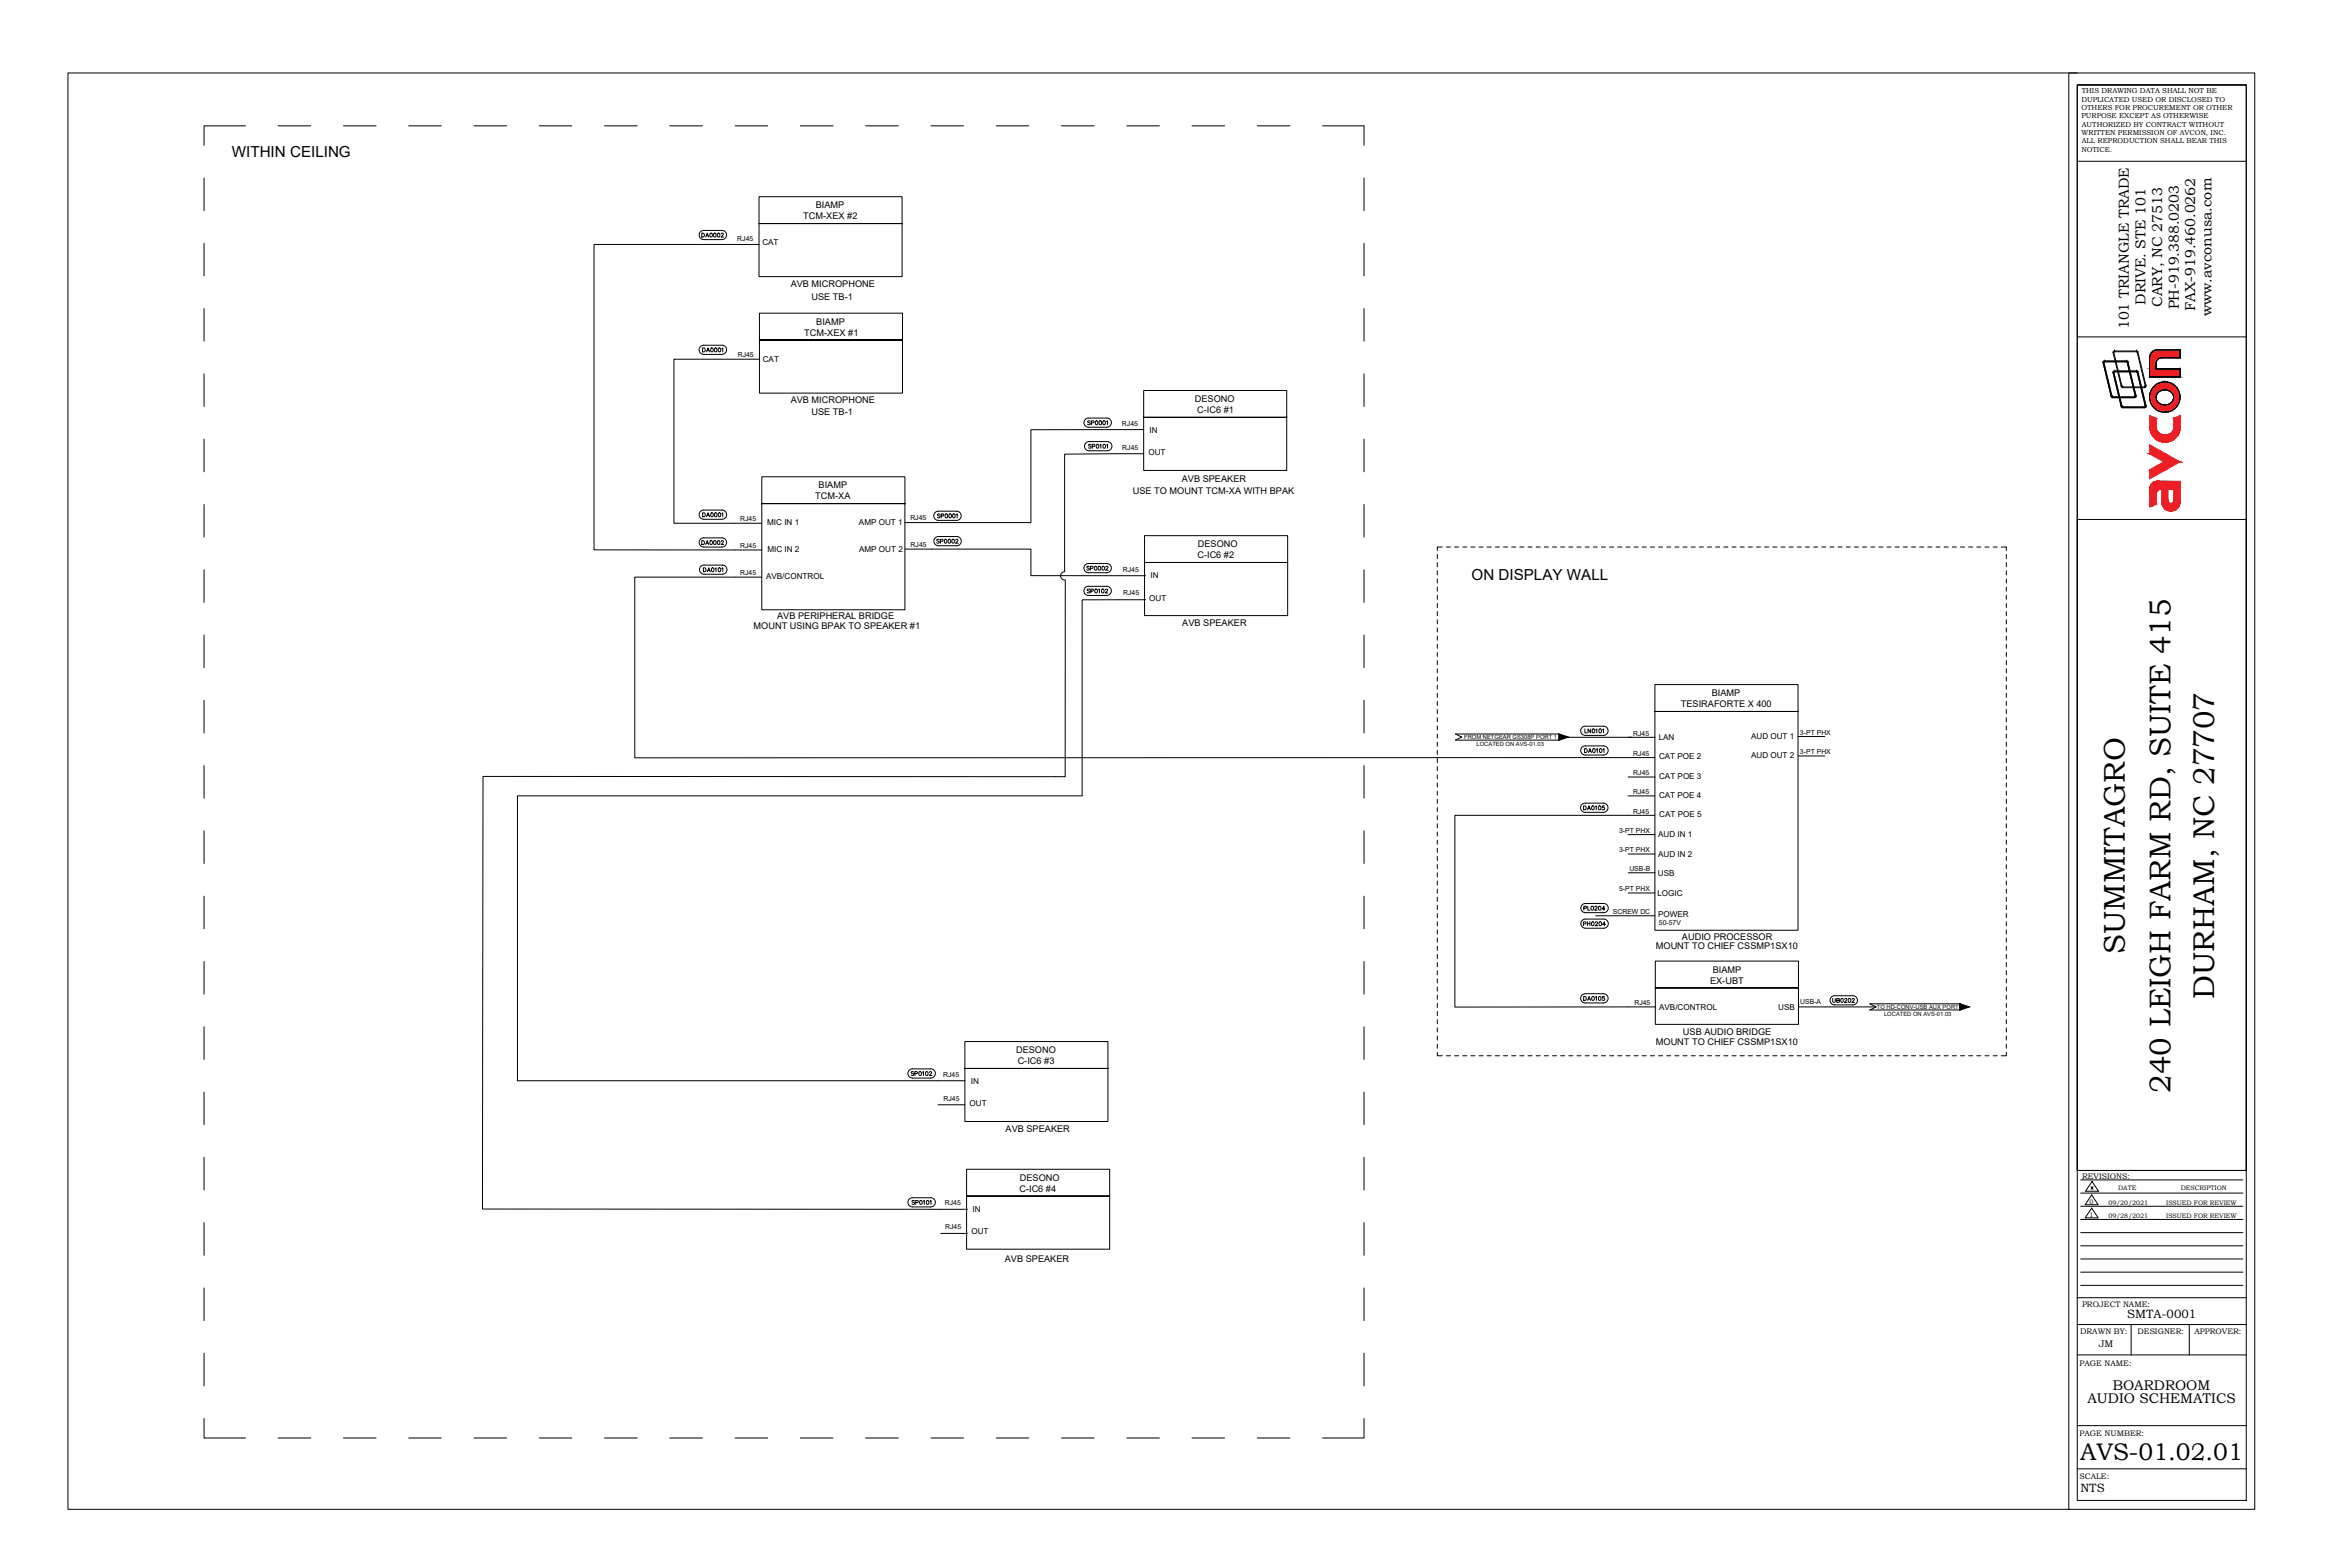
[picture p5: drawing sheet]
<svg xmlns="http://www.w3.org/2000/svg" width="914mm" height="610mm" viewBox="0 0 914 610" stroke-linecap="round" stroke-linejoin="round" font-family="sans-serif">
<defs><g id="words">
<g font-size="11.7">
<text x="826.8" y="371.1" transform="rotate(-90 826.8 371.1)">SUMMITAGRO</text>
<text x="861.6" y="388.6" transform="rotate(-90 861.6 388.6)">DURHAM, NC 27707</text>
<text x="844.5" y="425.1" transform="rotate(-90 844.5 425.1)">240 LEIGH FARM RD, SUITE 415</text>
</g>
<text font-size="9.3" x="809.4" y="567.8">AVS-01.02.01</text>
<g font-size="5.9">
<text x="90.2" y="61.1">WITHIN CEILING</text>
<text x="572.6" y="225.6">ON DISPLAY WALL</text>
</g>
<g font-size="5.6">
<text x="834.9" y="118.6" transform="rotate(-90 834.9 118.6)">DRIVE. STE 101</text>
<text x="841.4" y="119.4" transform="rotate(-90 841.4 119.4)">CARY, NC 27513</text>
<text x="847.8" y="120.4" transform="rotate(-90 847.8 120.4)">PH-919.388.0203</text>
<text x="854.2" y="121.1" transform="rotate(-90 854.2 121.1)">FAX-919.460.0262</text>
<text x="860.5" y="123" transform="rotate(-90 860.5 123)">www.avconusa.com</text>
<text x="828.4" y="128.1" transform="rotate(-90 828.4 128.1)">101 TRIANGLE TRADE</text>
</g>
<g font-size="5.4">
<text x="812.2" y="545.7">AUDIO SCHEMATICS</text>
<text x="822.1" y="540.9">BOARDROOM</text>
</g>
<g font-size="4.7">
<text x="827.7" y="512.8">SMTA-0001</text>
<text x="809.5" y="580.5">NTS</text>
</g>
<g font-size="4.4">
<text x="272.3" y="93.5">DA0002</text>
<text x="422.3" y="166.5">SP0001</text>
<text x="272.7" y="202.1">DA0001</text>
<text x="272.3" y="213.1">DA0002</text>
<text x="363.7" y="212.4">SP0002</text>
<text x="272.7" y="223.7">DA0101</text>
<text x="421.9" y="223">SP0002</text>
<text x="422.3" y="231.8">SP0102</text>
<text x="615.6" y="293.9">DA0101</text>
<text x="615.2" y="316.1">DA0105</text>
<text x="615.2" y="355.2">PL0204</text>
<text x="615.2" y="361.2">PH0204</text>
<text x="712.3" y="391.2">UB0202</text>
</g>
<text font-size="3.7" x="816.7" y="524">JM</text>
<g font-size="3.6">
<text x="317.4" y="81">BIAMP</text>
<text x="312.6" y="85.3">TCM-XEX #2</text>
<text x="307.7" y="111.7">AVB MICROPHONE</text>
<text x="315.8" y="116.6">USE TB-1</text>
<text x="313" y="130.6">TCM-XEX #1</text>
<text x="317.6" y="126.3">BIAMP</text>
<text x="307.7" y="156.6">AVB MICROPHONE</text>
<text x="315.8" y="161.5">USE TB-1</text>
<text x="464.9" y="156.5">DESONO</text>
<text x="465.8" y="160.7">C-IC6 #1</text>
<text x="318.5" y="190">BIAMP</text>
<text x="459.8" y="187.5">AVB SPEAKER</text>
<text x="317.2" y="194.2">TCM-XA</text>
<text x="440.8" y="192.2">USE TO MOUNT TCM-XA WITH BPAK</text>
<text x="466.1" y="212.9">DESONO</text>
<text x="465.9" y="217.1">C-IC6 #2</text>
<text x="293.2" y="244.8">MOUNT USING BPAK TO SPEAKER #1</text>
<text x="302.4" y="240.9">AVB PERIPHERAL BRIDGE</text>
<text x="460" y="243.4">AVB SPEAKER</text>
<text x="654" y="275.1">TESIRAFORTE X 400</text>
<text x="666.1" y="270.8">BIAMP</text>
<text x="654.5" y="365.7">AUDIO PROCESSOR</text>
<text x="644.3" y="369.3">MOUNT TO CHIEF CSSMP1SX10</text>
<text x="665.4" y="382.6">EX-UBT</text>
<text x="666.4" y="378.4">BIAMP</text>
<text x="644.3" y="406.4">MOUNT TO CHIEF CSSMP1SX10</text>
<text x="654.9" y="402.8">USB AUDIO BRIDGE</text>
<text x="395.4" y="409.8">DESONO</text>
<text x="396" y="414">C-IC6 #3</text>
<text x="391.3" y="440.5">AVB SPEAKER</text>
<text x="396.8" y="459.4">DESONO</text>
<text x="396.7" y="463.6">C-IC6 #4</text>
<text x="391" y="490.8">AVB SPEAKER</text>
</g>
<g font-size="3.2">
<text x="296.6" y="95.5">CAT</text>
<text x="296.8" y="140.8">CAT</text>
<text x="447.3" y="168.5">IN</text>
<text x="446.8" y="177.1">OUT</text>
<text x="298.5" y="204.4">MIC IN 1</text>
<text x="334.2" y="204.4">AMP OUT 1</text>
<text x="298.6" y="214.8">MIC IN 2</text>
<text x="334.3" y="214.7">AMP OUT 2</text>
<text x="298.1" y="225.4">AVB/CONTROL</text>
<text x="447.7" y="225">IN</text>
<text x="447.2" y="233.6">OUT</text>
<text x="645.4" y="288">LAN</text>
<text x="681.4" y="287.5">AUD OUT 1</text>
<text x="645.5" y="295.4">CAT POE 2</text>
<text x="681.4" y="295">AUD OUT 2</text>
<text x="645.6" y="303.1">CAT POE 3</text>
<text x="645.5" y="310.6">CAT POE 4</text>
<text x="645.6" y="317.9">CAT POE 5</text>
<text x="645.2" y="325.8">AUD IN 1</text>
<text x="645.2" y="333.4">AUD IN 2</text>
<text x="645.1" y="340.7">USB</text>
<text x="644.9" y="348.5">LOGIC</text>
<text x="645.2" y="356.8">POWER</text>
<text x="645.6" y="392.8">AVB/CONTROL</text>
<text x="691.9" y="392.8">USB</text>
<text x="377.8" y="421.8">IN</text>
<text x="377.3" y="430.4">OUT</text>
<text x="378.4" y="471.4">IN</text>
<text x="378" y="480.1">OUT</text>
</g>
<g font-size="3.1">
<text x="810.1" y="458.5">REVISIONS:</text>
<text x="810.1" y="508.5">PROJECT NAME:</text>
<text x="809.4" y="518.9">DRAWN BY:</text>
<text x="831.7" y="518.9">DESIGNER:</text>
<text x="853.9" y="518.9">APPROVER:</text>
<text x="809.2" y="531.4">PAGE NAME:</text>
<text x="809.2" y="558.6">PAGE NUMBER:</text>
<text x="809.2" y="575.4">SCALE:</text>
</g>
<g font-size="2.8">
<text x="809.9" y="39.6">DUPLICATED USED OR DISCLOSED TO</text>
<text x="810" y="36.3">THIS DRAWING DATA SHALL NOT BE</text>
<text x="809.9" y="42.8">OTHERS FOR PROCUREMENT OR OTHER</text>
<text x="809.9" y="46">PURPOSE EXCEPT AS OTHERWISE</text>
<text x="810" y="52.5">WRITTEN PERMISSION OF AVCON, INC.</text>
<text x="810" y="49.3">AUTHORIZED BY CONTRACT WITHOUT</text>
<text x="809.9" y="59">NOTICE.</text>
<text x="810" y="55.8">ALL REPRODUCTION SHALL BEAR THIS</text>
</g>
<g font-size="2.7">
<text x="286.9" y="93.6">RJ45</text>
<text x="287.1" y="138.9">RJ45</text>
<text x="436.6" y="165.9">RJ45</text>
<text x="436.7" y="175.1">RJ45</text>
<text x="288" y="202.6">RJ45</text>
<text x="354.2" y="202.4">RJ45</text>
<text x="288" y="213">RJ45</text>
<text x="354.3" y="212.7">RJ45</text>
<text x="288" y="223.6">RJ45</text>
<text x="436.9" y="222.3">RJ45</text>
<text x="437" y="231.6">RJ45</text>
<text x="635.5" y="286.1">RJ45</text>
<text x="700.4" y="285.8">3-PT PHX</text>
<text x="700.4" y="293.4">3-PT PHX</text>
<text x="635.5" y="294">RJ45</text>
<text x="635.5" y="301.6">RJ45</text>
<text x="635.5" y="308.9">RJ45</text>
<text x="635.5" y="316.5">RJ45</text>
<text x="630" y="324">3-PT PHX</text>
<text x="630" y="331.5">3-PT PHX</text>
<text x="634" y="338.8">USB-B</text>
<text x="630" y="346.7">5-PT PHX</text>
<text x="627.6" y="355.6">SCREW DC</text>
<text x="645.5" y="359.9">50-57V</text>
<text x="636" y="390.9">RJ45</text>
<text x="700.5" y="390.7">USB-A</text>
<text x="367" y="419.2">RJ45</text>
<text x="367.1" y="428.4">RJ45</text>
<text x="367.7" y="468.8">RJ45</text>
<text x="367.8" y="478.1">RJ45</text>
</g>
<g font-size="2.5">
<text x="824.2" y="463">DATE</text>
<text x="848.5" y="463">DESCRIPTION</text>
<text x="813.1" y="468.2">0</text>
<text x="813.1" y="473.4">1</text>
<text x="820.4" y="468.7">09/20/2021</text>
<text x="820.4" y="473.9">09/28/2021</text>
<text x="842.9" y="468.7">ISSUED FOR REVIEW</text>
<text x="842.9" y="473.9">ISSUED FOR REVIEW</text>
</g>
<g font-size="2.3">
<text x="569.7" y="287.6">FROM NETGEAR GS308P PORT 1</text>
<text x="574.5" y="290.3">LOCATED ON AVS-01.03</text>
<text x="730.3" y="392.5">TO HD-CONV-USB AUX PORT</text>
<text x="733.1" y="395.3">LOCATED ON AVS-01.03</text>
</g>
</g></defs>
<!-- layer: AV-CABLE-AUDIO -->
<g fill="none" stroke="#000" stroke-width=".39">
<path d="M434.6 176.5h10.4M445 167.1l-43.9 .1v36.1h-49M285.9 203.6h10.5M286 214h10.4M352.2 213.6h48.9v10.3l44.7 .1M285.9 224.5h10.5M414.2 222.4a1.6 1.6 0 0 0-1.5 1.6 1.6 1.6 0 0 0 1.5 1.6M435.3 233.3h10.5M633.5 294.7h10.5M699.6 286.5h10.5M699.6 294.1h10.5M633.5 309.6h10.4"/>
<path d="M633.5 317.2h10.4M633.5 302.3h10.5M633.5 324.7h10.5M633.5 332.2h10.5M365 420.4h10.4M365 429.8h10.4M366.1 470.5h10.4M366.1 479.8h10.4"/>
</g>
<!-- layer: 0 -->
<path d="M295.3 76.5h55.7v31.1h-55.7v-20.6h55.7h-55.7zM295.5 121.8h55.7v31.1h-55.7v-20.6h55.7h-55.7zM445 151.9h55.7v31.1h-55.7v-20.7h55.7h-55.7zM296.4 185.5h55.7v51.7h-55.7v-41.3h55.7h-55.7zM445.3 208.4h55.7v31.1h-55.7v-20.7h55.7h-55.7zM643.9 266.3h55.7v95.6h-55.7v-85.1h55.7h-55.7zM644.1 373.9h55.7v10.4h-55.7h55.7v14.2h-55.7zM375.4 405.2h55.7v31.1h-55.7v-20.7h55.7h-55.7zM376.1 454.9h55.7v31.1h-55.7v-20.7h55.7h-55.7z" fill="none" stroke="#000" stroke-width=".39"/>
<!-- layer: AV-CABLE-CNTRL -->
<g fill="none" stroke="#000" stroke-width=".39">
<path d="M822.2 137.3h.1M822.2 137.3l3.2 13.1M822.5 137.2h.1M822.5 137.2l3.2 13.1M822.8 136.8l-.3 .4M822.8 136.5l-.5 .3-.1 .4M822.8 136.5h.1M822.8 136.8h.1M822.8 136.8h8.5M822.8 136.5h8.5M831.3 136.8l.3 .2M831.3 136.5l.6 .5"/>
<path d="M831.3 136.5h.1M831.3 136.8h.1M831.6 137.1h.1M831.6 137.1l3.1 13.1M831.9 137h.1M831.9 137l3.1 13.1M836.4 139h.1M838.9 136.1h9.4M838.9 136.1l-1.1 .5-.8 .8-.6 1.6M848.3 139.2l-7.8 .1-1.3 1-.3 1.1M848.3 139.2v-3.1v3.1M818.3 141.2h.1"/>
<path d="M818.3 141.2l3.2 13.1M818.6 141.1h.1M818.6 141.1l3.2 13.1M818.9 140.4l-.5 .3-.1 .4M818.9 140.7l-.3 .4M818.9 140.7h.1M818.9 140.5h.1M818.9 140.5h8.5M818.9 140.7h8.5M821.5 154.3l.5 .4M821.5 154.3h.1M821.8 154.2l.2 .2"/>
<path d="M821.8 154.2h.1M822 154.4h.1M822 154.7h.1M822 154.7h8.6M822 154.4h8.6M822.2 145.1h.1M822.2 145.1l3.2 13.1M822.5 145h.1M822.5 145l3.2 13.1M822.8 144.4l-.5 .2-.1 .4M822.8 144.6l-.3 .4M822.8 144.6h.1"/>
<path d="M822.8 144.4h.1M822.8 144.4h8.5M822.8 144.6h8.5M825.4 158.2l.5 .4M825.4 150.4l.5 .4M825.4 158.2h.1M825.4 150.4h.1M825.7 158.1l.2 .2M825.7 150.3l.2 .2M825.7 158.1h.1M825.7 150.3h.1M825.9 158.3h.1"/>
<path d="M825.9 158.6h.1M825.9 150.8h.1M825.9 150.5h.1M825.9 158.6h8.6M825.9 158.3h8.6M825.9 150.5h8.6M825.9 150.8h8.6M827.4 140.4l.6 .5M827.4 140.7l.3 .2M827.4 140.7h.1M827.4 140.5h.1M827.7 140.9h.1"/>
<path d="M827.7 140.9l3.2 13.2M828 140.9h.1M828 140.9l3.1 13.1M830.6 154.4h.1M830.6 154.7h.1M830.8 154.1l-.3 .3M830.9 154.1h.1M831.1 154l-.1 .5-.5 .2M831.1 154h.1M831.3 144.4l.6 .4M831.3 144.6l.3 .3M831.3 144.6h.1"/>
<path d="M831.3 144.4h.1M831.6 144.8h.1M831.6 144.8l3.1 13.2M831.9 144.8h.1M831.9 144.8l3.1 13.1M834.5 158.3h.1M834.5 158.6h.1M834.5 150.8h.1M834.5 150.5h.1M834.7 150.2l-.2 .3M834.7 158l-.2 .3M834.7 158h.1"/>
<path d="M834.7 150.2h.1M835 157.9l-.1 .5-.4 .2M835 150.1l-.1 .5-.4 .2M835 157.9h.1M835 150.1h.1M836.4 146.6h11.9h-11.9M836.4 146.6v-7.6v7.6M836.4 154.5h.1M838.9 143.5h9.4v3.1v-3.1zM838.9 141.4v2.1v-2.1M838.9 143.5h.1M838.9 141.4h.1"/>
<path d="M838.9 154.6h.1M839.9 152.5a3.3 3.3 0 0 1 4.1-.5 3.3 3.3 0 0 1 1.5 3.8 3.5 3.5 0 0 1-4 1.7 3.5 3.5 0 0 1-2.5-3.5zM842.3 148.5h.1M842.3 151.7h.1M842.3 157.6h.1M845.8 154.6h.1M848.3 154.5h.1M848.3 146.6h.1M848.3 143.5h.1M842.3 160.4h.1M606.5 285.5h-40.2l2.5 1.2-2.5 1.2h40.2M609.8 286.8h34.1"/>
<path d="M633.6 339.5h10.4M633.5 347.4h10.5M699.8 391.7h30.2M762.6 390.5v2.4h-35.1l2.5-1.2-2.5-1.2h35.3"/>
<circle cx="842.3" cy="154.5" r="5.9"/>
</g>
<!-- layer: AV-NOTE -->
<path d="M620.9 356.3h23.1" fill="none" stroke="#000" stroke-width=".39"/>
<!-- layer: AV-CBL-AUDIO -->
<path d="M295.3 95.1h-64.2v118.8l54.9 .1M295.6 139.7h-33.4v63.9h23.7M434.6 176.5l-20.3 .2v45.7M285.9 224.5h-38.9v70.3l386.5-.1M414.5 225.6v76.6l-226.6-.2-.2 168.3 178.4 .2M435.3 233.3h-14.2v76.3h-219.8v110.8h163.7M633.5 317.2h-67.4v74.6l78-.1" fill="none" stroke="#000" stroke-width=".39"/>
<!-- layer: AV-1-DASH -->
<g fill="none" stroke="#000" stroke-width=".39">
<path d="M95.5 49h-16.1v7.5M108.2 49h12.7M133.6 49h12.7M159 49h12.7M184.4 49h12.7M209.8 49h12.7M235.2 49h12.7M260.6 49h12.7M286 49h12.7M311.4 49h12.7M336.8 49h12.7M362.2 49h12.7"/>
<path d="M387.6 49h12.7M413 49h12.7M438.4 49h12.7M463.8 49h12.7M489.2 49h12.7M514.6 49h16.2v7.5M79.4 69.2v12.7M530.8 69.2v12.7M79.4 94.6v12.7M530.8 94.6v12.7M79.4 120v12.7M530.8 120v12.7"/>
<path d="M79.4 145.4v12.7M530.8 145.4v12.7M79.4 170.8v12.7M530.8 170.8v12.7M79.4 196.2v12.7M530.8 196.2v12.7M559.3 215.7v1.6M559.3 218.9v1.6M561.2 212.8h-1.9v1.3M562.8 212.8h1.6M566 212.8h1.6M569.2 212.8h1.5"/>
<path d="M572.3 212.8h1.6M575.5 212.8h1.6M578.7 212.8h1.6M581.9 212.8h1.5M585 212.8h1.6M588.2 212.8h1.6M591.4 212.8h1.6M594.6 212.8h1.5M597.7 212.8h1.6M600.9 212.8h1.6M604.1 212.8h1.6M607.3 212.8h1.5"/>
<path d="M610.4 212.8h1.6M613.6 212.8h1.6M616.8 212.8h1.6M620 212.8h1.5M623.1 212.8h1.6M626.3 212.8h1.6M629.5 212.8h1.6M632.7 212.8h1.5M635.8 212.8h1.6M639 212.8h1.6M642.2 212.8h1.6M645.4 212.8h1.5"/>
<path d="M648.5 212.8h1.6M651.7 212.8h1.6M654.9 212.8h1.6M658.1 212.8h1.5M661.2 212.8h1.6M664.4 212.8h1.6M667.6 212.8h1.6M670.8 212.8h1.5M673.9 212.8h1.6M677.1 212.8h1.6M680.3 212.8h1.6M683.5 212.8h1.5"/>
<path d="M686.6 212.8h1.6M689.8 212.8h1.6M693 212.8h1.6M696.2 212.8h1.5M699.3 212.8h1.6M702.5 212.8h1.6M705.7 212.8h1.6M708.9 212.8h1.5M712 212.8h1.6M715.2 212.8h1.6M718.4 212.8h1.6M721.6 212.8h1.5"/>
<path d="M724.7 212.8h1.6M727.9 212.8h1.6M731.1 212.8h1.6M734.3 212.8h1.5M737.4 212.8h1.6M740.6 212.8h1.6M743.8 212.8h1.6M747 212.8h1.5M750.1 212.8h1.6M753.3 212.8h1.6M756.5 212.8h1.6M759.7 212.8h1.5"/>
<path d="M762.8 212.8h1.6M766 212.8h1.6M769.2 212.8h1.6M772.4 212.8h1.5M775.5 212.8h1.6M778.7 212.8h2v1.3M780.7 215.7v1.6M780.7 218.9v1.6M79.4 221.6v12.7M530.8 221.6v12.7M559.3 222.1v1.5M559.3 225.2v1.6"/>
<path d="M559.3 228.4v1.6M559.3 231.6v1.6M559.3 234.8v1.5M559.3 237.9v1.6M780.7 222.1v1.5M780.7 225.2v1.6M780.7 228.4v1.6M780.7 231.6v1.6M780.7 234.8v1.5M780.7 237.9v1.6M79.4 247v12.7M530.8 247v12.7"/>
<path d="M559.3 241.1v1.6M559.3 244.3v1.6M559.3 247.5v1.5M559.3 250.6v1.6M559.3 253.8v1.6M559.3 257v1.6M780.7 241.1v1.6M780.7 244.3v1.6M780.7 247.5v1.5M780.7 250.6v1.6M780.7 253.8v1.6M780.7 257v1.6"/>
<path d="M79.4 272.4v12.7M530.8 272.4v12.7M559.3 260.2v1.5M559.3 263.3v1.6M559.3 266.5v1.6M559.3 269.7v1.6M559.3 272.9v1.5M559.3 276v1.6M559.3 279.2v1.6M780.7 260.2v1.5M780.7 263.3v1.6M780.7 266.5v1.6"/>
<path d="M780.7 269.7v1.6M780.7 272.9v1.5M780.7 276v1.6M780.7 279.2v1.6M79.4 297.8v12.7M530.8 297.8v12.7M559.3 282.4v1.6M559.3 285.6v1.5M559.3 288.7v1.6M559.3 291.9v1.6M559.3 295.1v1.6M559.3 298.3v1.5"/>
<path d="M780.7 282.4v1.6M780.7 285.6v1.5M780.7 288.7v1.6M780.7 291.9v1.6M780.7 295.1v1.6M780.7 298.3v1.5M559.3 301.4v1.6M559.3 304.6v1.6M559.3 307.8v1.6M559.3 311v1.5M559.3 314.1v1.6M559.3 317.3v1.6"/>
<path d="M780.7 301.4v1.6M780.7 304.6v1.6M780.7 307.8v1.6M780.7 311v1.5M780.7 314.1v1.6M780.7 317.3v1.6M79.4 323.2v12.7M530.8 323.2v12.7M559.3 320.5v1.6M559.3 323.7v1.5M559.3 326.8v1.6M559.3 330v1.6"/>
<path d="M559.3 333.2v1.6M559.3 336.4v1.5M559.3 339.5v1.6M780.7 320.5v1.6M780.7 323.7v1.5M780.7 326.8v1.6M780.7 330v1.6M780.7 333.2v1.6M780.7 336.4v1.5M780.7 339.5v1.6M79.4 348.6v12.7M530.8 348.6v12.7"/>
<path d="M559.3 342.7v1.6M559.3 345.9v1.6M559.3 349.1v1.5M559.3 352.2v1.6M559.3 355.4v1.6M559.3 358.6v1.6M780.7 342.7v1.6M780.7 345.9v1.6M780.7 349.1v1.5M780.7 352.2v1.6M780.7 355.4v1.6M780.7 358.6v1.6"/>
<path d="M79.4 374v12.7M530.8 374v12.7M559.3 361.8v1.5M559.3 364.9v1.6M559.3 368.1v1.6M559.3 371.3v1.6M559.3 374.5v1.5M559.3 377.6v1.6M780.7 361.8v1.5M780.7 364.9v1.6M780.7 368.1v1.6M780.7 371.3v1.6"/>
<path d="M780.7 374.5v1.5M780.7 377.6v1.6M79.4 399.4v12.7M530.8 399.4v12.7M559.3 380.8v1.6M559.3 384v1.6M559.3 387.2v1.5M559.3 390.3v1.6M559.3 393.5v1.6M559.3 396.7v1.6M559.3 399.9v1.5M780.7 380.8v1.6"/>
<path d="M780.7 384v1.6M780.7 387.2v1.5M780.7 390.3v1.6M780.7 393.5v1.6M780.7 396.7v1.6M780.7 399.9v1.5M559.3 409.4v1.3h1.9M559.3 403v1.6M559.3 406.2v1.6M562.8 410.7h1.6M566 410.7h1.6M569.2 410.7h1.5"/>
<path d="M572.3 410.7h1.6M575.5 410.7h1.6M578.7 410.7h1.6M581.9 410.7h1.5M585 410.7h1.6M588.2 410.7h1.6M591.4 410.7h1.6M594.6 410.7h1.5M597.7 410.7h1.6M600.9 410.7h1.6M604.1 410.7h1.6M607.3 410.7h1.5"/>
<path d="M610.4 410.7h1.6M613.6 410.7h1.6M616.8 410.7h1.6M620 410.7h1.5M623.1 410.7h1.6M626.3 410.7h1.6M629.5 410.7h1.6M632.7 410.7h1.5M635.8 410.7h1.6M639 410.7h1.6M642.2 410.7h1.6M645.4 410.7h1.5"/>
<path d="M648.5 410.7h1.6M651.7 410.7h1.6M654.9 410.7h1.6M658.1 410.7h1.5M661.2 410.7h1.6M664.4 410.7h1.6M667.6 410.7h1.6M670.8 410.7h1.5M673.9 410.7h1.6M677.1 410.7h1.6M680.3 410.7h1.6M683.5 410.7h1.5"/>
<path d="M686.6 410.7h1.6M689.8 410.7h1.6M693 410.7h1.6M696.2 410.7h1.5M699.3 410.7h1.6M702.5 410.7h1.6M705.7 410.7h1.6M708.9 410.7h1.5M712 410.7h1.6M715.2 410.7h1.6M718.4 410.7h1.6M721.6 410.7h1.5"/>
<path d="M724.7 410.7h1.6M727.9 410.7h1.6M731.1 410.7h1.6M734.3 410.7h1.5M737.4 410.7h1.6M740.6 410.7h1.6M743.8 410.7h1.6M747 410.7h1.5M750.1 410.7h1.6M753.3 410.7h1.6M756.5 410.7h1.6M759.7 410.7h1.5"/>
<path d="M762.8 410.7h1.6M766 410.7h1.6M769.2 410.7h1.6M772.4 410.7h1.5M775.5 410.7h1.6M780.7 409.4v1.3h-2M780.7 403v1.6M780.7 406.2v1.6M79.4 424.8v12.7M530.8 424.8v12.7M79.4 450.2v12.7M530.8 450.2v12.7"/>
<path d="M79.4 475.6v12.7M530.8 475.6v12.7M79.4 501v12.7M530.8 501v12.7M79.4 526.4v12.7M530.8 526.4v12.7M79.4 551.8v7.6h16.1M108.2 559.4h12.7M133.6 559.4h12.7M159 559.4h12.7M184.4 559.4h12.7M209.8 559.4h12.7"/>
<path d="M235.2 559.4h12.7M260.6 559.4h12.7M286 559.4h12.7M311.4 559.4h12.7M336.8 559.4h12.7M362.2 559.4h12.7M387.6 559.4h12.7M413 559.4h12.7M438.4 559.4h12.7M463.8 559.4h12.7M489.2 559.4h12.7M530.8 551.8v7.6h-16.2"/>
</g>
<!-- layer: AV-CABLE-CNTRL -->
<g fill="#000" stroke="#000" stroke-width=".39">
<path d="M606.5 285.5l3.8 1.2-3.8 1.3zM762.6 390.4l3.8 1.3-3.8 1.3z"/>
<circle cx="837.2" cy="137.2" r=".11"/>
<circle cx="838.9" cy="136.1" r=".11"/>
<circle cx="839.6" cy="139.9" r=".11"/>
<circle cx="841.1" cy="139.2" r=".11"/>
<circle cx="848.3" cy="139.2" r=".11"/>
<circle cx="848.3" cy="136.1" r=".11"/>
<circle cx="818.4" cy="140.7" r=".11"/>
<circle cx="818.7" cy="140.8" r=".11"/>
<circle cx="818.9" cy="140.5" r=".11"/>
<circle cx="821.7" cy="154.6" r=".11"/>
<circle cx="821.9" cy="154.4" r=".11"/>
<circle cx="822.3" cy="144.6" r=".11"/>
<circle cx="822.6" cy="144.7" r=".11"/>
<circle cx="822.8" cy="144.4" r=".11"/>
<circle cx="825.6" cy="158.5" r=".11"/>
<circle cx="825.7" cy="158.3" r=".11"/>
<circle cx="827.6" cy="140.8" r=".11"/>
<circle cx="827.8" cy="140.6" r=".11"/>
<circle cx="830.6" cy="154.4" r=".11"/>
<circle cx="830.8" cy="154.3" r=".11"/>
<circle cx="831" cy="154.5" r=".11"/>
<circle cx="831.5" cy="144.7" r=".11"/>
<circle cx="831.7" cy="144.5" r=".11"/>
<circle cx="834.5" cy="158.3" r=".11"/>
<circle cx="834.7" cy="158.2" r=".11"/>
<circle cx="834.9" cy="158.4" r=".11"/>
<circle cx="836.4" cy="146.6" r=".11"/>
<circle cx="838.9" cy="143.5" r=".11"/>
<circle cx="838.9" cy="141.4" r=".11"/>
</g>
<!-- layer: AV-TEXT -->
<g fill="none" stroke="#000" stroke-width=".39">
<path d="M273.8 89.6h7.1M273.8 93.2h7.1M273.4 135.4h.5a.81 .81 0 0 1 .5 .7 .81 .81 0 0 1-.5 .8h-.5zM273.8 134.3a1.79 1.79 0 0 0-1.8 1.8 1.79 1.79 0 0 0 1.8 1.8h7.1a1.8 1.8 0 0 0 1.8-1.8 1.8 1.8 0 0 0-1.8-1.8M273.8 134.3h7.1M274.9 136.9l.6-1.5 .6 1.5M275.1 136.4h.8M280.9 135.7l.3-.3v1.5M423.6 162.6h7.1M423.6 166.2h7.1M424.6 173.1l-.4-.3-.6 .3 1 .8-.4 .5-.6-.2M425 173.7l.9-.1 .1-.6-1-.2v1.6"/>
<path d="M426.8 172.9a.69 .69 0 0 1 .8 .7 .69 .69 0 0 1-.8 .7l-.3-.6zM428 173.1l.3-.3v1.6M429.4 172.9a.7 .7 0 0 1 .8 .7 .7 .7 0 0 1-.8 .7l-.2-.6zM430.6 173.1l.4-.3v1.6M430.9 171.8a1.79 1.79 0 0 1 1.8 1.8 1.79 1.79 0 0 1-1.8 1.8M430.9 171.8h-7.1a1.79 1.79 0 0 0-1.8 1.8 1.79 1.79 0 0 0 1.8 1.8h7.1M273.8 198.4h7.1M372.2 198.9a1.79 1.79 0 0 1 1.8 1.7 1.79 1.79 0 0 1-1.8 1.8M372.2 198.9h-7.1a1.79 1.79 0 0 0-1.8 1.7 1.79 1.79 0 0 0 1.8 1.8h7.1M273.8 202h7.1M273.8 209.3h7.1M273.8 212.8h7.1"/>
<path d="M274 219.8h7.1M365.2 208.7h7.1M365.2 212.3h7.1M365.8 200.2l-.4-.3-.6 .3 .1 .3 .8 .4v.5l-.9-.2M366.2 200.7h.9l.1-.6-1-.2v1.5M368 200a.7 .7 0 0 1 .8 .7 .7 .7 0 0 1-.8 .7l-.3-.6zM369.4 200a.7 .7 0 0 1 .8 .7 .7 .7 0 0 1-.8 .7l-.2-.6zM370.9 200a.7 .7 0 0 1 .8 .7 .7 .7 0 0 1-.8 .7l-.3-.6zM372.1 200.2l.4-.3v1.5M423.5 219.2h7.2M274 223.4h7.1M423.5 222.8h7.2"/>
<path d="M423.5 228.1h7.2M423.5 231.6h7.2M615.6 283l1.2-.5h7.1a1.8 1.8 0 0 1 1.8 1.8 1.8 1.8 0 0 1-1.7 1.8h-7.2a1.79 1.79 0 0 1-1.6-1.1 1.79 1.79 0 0 1 .4-2zM616.7 283.6v1.5h.9M616.9 290.2h7.1M616.9 293.7h7.1M618.9 283.6v1.5l-1-1.5v1.5M621 283.9l.3-.3v1.5M623.6 283.9l.4-.3v1.5M616.8 312.4h7.1M616.8 316h7.1M616.9 351.5h7.1"/>
<path d="M616.9 355h7.1M616.9 357.5h7.1M616.9 361.1h7.1M615.6 387.1l1.2-.5h7.1a1.79 1.79 0 0 1 1.8 1.8 1.79 1.79 0 0 1-1.7 1.8h-7.2a1.79 1.79 0 0 1-1.6-1.1 1.79 1.79 0 0 1 .4-2zM616.2 387.7h.5a.81 .81 0 0 1 .6 .7 .81 .81 0 0 1-.6 .8h-.5zM617.7 389.2l.6-1.5 .6 1.5M618 388.7h.7M620.8 387.9l.4-.2v1.5M624.3 387.7h-.8v.6a.54 .54 0 0 1 .8 0 .54 .54 0 0 1-.1 .8 .54 .54 0 0 1-.8-.2M713.9 387.4h7.1M713.9 390.9h7.1M355.1 415.8a1.79 1.79 0 0 0-1.8 1.8 1.79 1.79 0 0 0 1.8 1.8h7.1a1.8 1.8 0 0 0 1.8-1.8 1.8 1.8 0 0 0-1.8-1.8"/>
<path d="M355.1 415.8h7.1M355.5 417.1l-.3-.2-.7 .2 1 .9-.3 .4-.7-.2M356 417.7l.8-.1 .1-.6-.9-.1v1.5M358.9 417.2l.4-.3v1.5M361.6 417.2l.6-.3 .3 .4-.9 1.1h1M353.8 466.5l1.3-.6h7.1a1.79 1.79 0 0 1 1.8 1.8 1.79 1.79 0 0 1-1.8 1.8h-7.1a1.79 1.79 0 0 1-1.7-1.1 1.79 1.79 0 0 1 .4-1.9zM355.9 467.2l-.4-.2-.6 .2 1 .9-.4 .4-.6-.2M356.3 467.8l.9-.1 .1-.6-1-.1v1.5M359.3 467.3l.3-.3v1.5M361.9 467.3l.3-.3v1.5M813.6 461.6l.9 1.1M814.5 461.6l-.9 1.1"/>
<circle cx="277" cy="136" r=".69"/>
<circle cx="278.5" cy="136" r=".69"/>
<circle cx="279.9" cy="136" r=".69"/>
<circle cx="620" cy="284.3" r=".69"/>
<circle cx="622.6" cy="284.3" r=".7"/>
<circle cx="619.8" cy="388.4" r=".7"/>
<circle cx="622.5" cy="388.4" r=".69"/>
<circle cx="358" cy="417.6" r=".69"/>
<circle cx="360.6" cy="417.6" r=".69"/>
<circle cx="358.3" cy="467.7" r=".69"/>
<circle cx="360.9" cy="467.7" r=".69"/>
</g>
<!-- layer: AV-BORDER -->
<g fill="none" stroke="#000" stroke-width=".39">
<path d="M805 28.4h72.3v558.8h-72.3zM808.3 28.4h-781.9v558.8h778.6M808.3 33h65.7v550.7h-65.7zM808.3 33h65.7v422.3h-65.7zM808.3 33h65.7M808.3 62.7h65.7M808.3 131.1h65.7M808.3 202.1h65.7v253.2h-65.7zM809.6 459h63.1M814 459.6l2.6 3.8h-5.1zM809.6 464.1h63.1M809.6 469.3h63.1"/>
<path d="M809.6 474.4h63.1M809.6 479.5h63.1M809.6 484.7h63.1M809.6 489.8h63.1M809.6 494.9h63.1M808.3 515.3h65.7M808.3 504.8h65.7M809.6 500h63.1M829.2 515.3v11.8M851.9 515.3v11.8M808.3 527.1h65.7M808.3 554.6h65.7"/>
<path d="M808.3 571.4h65.7"/>
</g>
<!-- layer: AV-CABLE-CNTRL -->
<g fill="#ed1f24" stroke="#ed1f24" stroke-width=".39">
<path d="M841.7 148.6h1.3z"/>
<path d="M841 160.2h2.7z"/>
<path d="M836.5 161.6l2.5 1.1h-2.5z"/>
<path d="M842.9 169.2h4.6z"/>
<path d="M841.8 172h1.3z"/>
<path d="M836.5 173l6.3 3.6h-6.3z"/>
<path d="M841.9 179.7h6.4l-5.5 3z"/>
<path d="M836.5 196.8h1l-1 .5z"/>
<path d="M838.9 136.1l9.4 .2zM838.5 136.3h9.8z"/>
<path d="M838.5 136.3l9.8 .2zM838.1 136.5h10.2z"/>
<path d="M838.1 136.5l10.2 .2v-.2zM837.7 136.7l.4-.2 10.2 .2z"/>
<path d="M837.7 136.7l10.6 .3v-.3zM837.4 137l.3-.3 10.6 .3z"/>
<path d="M837.4 137l10.9 .4v-.4zM837.4 137l10.9 .4h-11.3z"/>
<path d="M837 137.4l11.3 .3v-.3zM837 137.4l11.3 .3h-11.5z"/>
<path d="M836.8 137.7l11.5 .5v-.5zM836.8 137.7l11.5 .5h-11.7z"/>
<path d="M836.6 138.2l11.7 .4v-.4zM836.6 138.2l11.7 .4h-11.8z"/>
<path d="M836.5 138.6l11.8 .4v-.4zM836.5 138.6l11.8 .4h-11.9z"/>
<path d="M836.4 139l11.9 .2zM836.4 139l11.9 .2z"/>
<path d="M836.4 139.2h4.7zM836.4 139.2h4.3z"/>
<path d="M836.4 139.2h4.3zM836.4 139.2l4 .1z"/>
<path d="M836.4 139.3h4zM836.4 139.3l3.6 .2z"/>
<path d="M836.4 139.5l3.3 .2 .3-.2zM836.4 139.5l3.3 .2h-3.3z"/>
<path d="M836.4 139.7l3 .3 .3-.3zM836.4 139.7l3 .3h-3z"/>
<path d="M836.4 140l2.8 .3 .2-.3zM836.4 140l2.8 .3h-2.8z"/>
<path d="M836.4 140.3l2.7 .3 .1-.3zM836.4 140.3l2.7 .3h-2.7z"/>
<path d="M836.4 140.6l2.6 .4 .1-.4zM836.4 140.6l2.6 .4h-2.6z"/>
<path d="M836.4 141l2.5 .4 .1-.4zM836.4 141l2.5 .4h-2.5z"/>
<path d="M836.4 141.4l2.5 2.1v-2.1zM836.4 141.4l2.5 2.1h-2.5z"/>
<path d="M836.4 143.5l11.9 3.1v-3.1zM836.4 143.5l11.9 3.1h-11.9z"/>
<path d="M841.7 148.6l2 .1zM841 148.7h2.7z"/>
<path d="M841 148.7l3.4 .2zM840.3 148.9h4.1z"/>
<path d="M840.3 148.9l4.7 .3-.6-.3zM839.7 149.2l.6-.3 4.7 .3z"/>
<path d="M839.7 149.2l5.9 .3-.6-.3zM839.1 149.5l.6-.3 5.9 .3z"/>
<path d="M839.1 149.5l7.1 .4-.6-.4zM838.6 149.9l.5-.4 7.1 .4z"/>
<path d="M838.6 149.9l8.1 .5-.5-.5zM838.1 150.4l.5-.5 8.1 .5z"/>
<path d="M838.1 150.4l9 .5-.4-.5zM838.1 150.4l9 .5h-9.5z"/>
<path d="M837.6 150.9l9.9 .6-.4-.6zM837.6 150.9l9.9 .6h-10.3z"/>
<path d="M837.2 151.5l10.4 .2zM837.2 151.5l10.4 .2z"/>
<path d="M842.3 151.7h5.3zM842.3 151.7h5.3z"/>
<path d="M837.1 151.7h5.2zM837.1 151.7h4.7z"/>
<path d="M842.9 151.7l4.7 .1zM842.9 151.7l4.7 .1z"/>
<path d="M837.1 151.7h4.7zM837.1 151.7l4.2 .1z"/>
<path d="M843.4 151.8l4.3 .2zM843.4 151.8l4.3 .2z"/>
<path d="M837.1 151.8h4.2zM837.1 151.8l3.7 .2h-3.8z"/>
<path d="M843.9 152l3.9 .1zM843.9 152l3.9 .1z"/>
<path d="M837 152h3.8zM837 152l3.5 .1z"/>
<path d="M844.2 152.1l3.6 .1zM844.2 152.1l3.6 .1z"/>
<path d="M836.9 152.1h3.6zM836.9 152.1l3.4 .1z"/>
<path d="M844.4 152.2l3.5 .3-.1-.3zM844.4 152.2l3.5 .3h-3.1z"/>
<path d="M836.9 152.2l3 .3 .4-.3zM836.9 152.2l3 .3h-3.1z"/>
<path d="M844.8 152.5l3.2 .3-.1-.3zM844.8 152.5l3.2 .3h-3z"/>
<path d="M836.8 152.5l2.9 .3 .2-.3zM836.8 152.5l2.9 .3h-3z"/>
<path d="M845 152.8l3.1 .1zM845 152.8l3.1 .1z"/>
<path d="M836.7 152.8h3zM836.7 152.8l2.9 .1z"/>
<path d="M845.1 152.9l3 .4v-.4zM845.1 152.9l3 .4h-2.7z"/>
<path d="M836.7 152.9l2.6 .4 .3-.4zM836.7 152.9l2.6 .4h-2.7z"/>
<path d="M845.4 153.3l2.8 .1zM845.4 153.3l2.8 .1z"/>
<path d="M836.6 153.3h2.7zM836.6 153.3l2.6 .1z"/>
<path d="M845.5 153.4l2.7 .3v-.3zM845.5 153.4l2.7 .3h-2.6z"/>
<path d="M836.5 153.4l2.6 .3 .1-.3zM836.5 153.4l2.6 .3h-2.6z"/>
<path d="M845.6 153.7l2.7 .4-.1-.4zM845.6 153.7l2.7 .4h-2.6z"/>
<path d="M836.5 153.7l2.5 .4 .1-.4zM836.5 153.7l2.5 .4h-2.6z"/>
<path d="M845.7 154.1l2.6 .1zM845.7 154.1l2.6 .1z"/>
<path d="M836.4 154.1h2.6zM836.4 154.1l2.6 .1z"/>
<path d="M845.7 154.2l2.6 .4v-.4zM845.7 154.2l2.6 .4h-2.5z"/>
<path d="M836.4 154.2l2.5 .4 .1-.4zM836.4 154.2l2.5 .4h-2.5z"/>
<path d="M845.8 154.6l2.5 .2zM845.8 154.6l2.5 .2z"/>
<path d="M836.4 154.6l2.5 .2zM836.4 154.6l2.5 .2z"/>
<path d="M845.8 154.8l2.4 .3 .1-.3zM845.8 154.8l2.4 .3h-2.5z"/>
<path d="M836.4 154.8l2.6 .3-.1-.3zM836.4 154.8l2.6 .3h-2.5z"/>
<path d="M845.7 155.1l2.5 .4v-.4zM845.7 155.1l2.5 .4h-2.6z"/>
<path d="M836.5 155.1l2.6 .4-.1-.4zM836.5 155.1l2.6 .4h-2.6z"/>
<path d="M845.6 155.5l2.6 .1zM845.6 155.5l2.6 .1z"/>
<path d="M836.5 155.5l2.6 .1zM836.5 155.5l2.6 .1z"/>
<path d="M845.6 155.6l2.5 .4 .1-.4zM845.6 155.6l2.5 .4h-2.7z"/>
<path d="M836.5 155.6l2.8 .4-.2-.4zM836.5 155.6l2.8 .4h-2.7z"/>
<path d="M845.4 156h2.7zM845.4 156l2.6 .2h-2.7z"/>
<path d="M836.6 156l2.8 .2zM836.6 156l2.8 .2z"/>
<path d="M845.3 156.2l2.7 .2v-.2zM845.3 156.2l2.7 .2h-2.9z"/>
<path d="M836.7 156.2l2.9 .2-.2-.2zM836.7 156.2l2.9 .2h-2.8z"/>
<path d="M845.1 156.4l2.7 .3 .2-.3zM844.8 156.7l.3-.3 2.7 .3z"/>
<path d="M836.8 156.4l3.1 .3-.3-.3zM836.8 156.4l3.1 .3h-3z"/>
<path d="M844.8 156.7h3zM844.7 156.8h3.1z"/>
<path d="M836.9 156.7l3.2 .1zM836.9 156.7l3.2 .1z"/>
<path d="M844.7 156.8l3 .2 .1-.2zM844.4 157l.3-.2 3 .2z"/>
<path d="M836.9 156.8l3.4 .2zM836.9 156.8l3.4 .2h-3.3z"/>
<path d="M844.4 157l3.2 .3 .1-.3zM843.9 157.3l.5-.3 3.2 .3z"/>
<path d="M837 157l3.8 .3-.5-.3zM837 157l3.8 .3h-3.7z"/>
<path d="M843.9 157.3h3.7zM843.4 157.4h4.1z"/>
<path d="M837.1 157.3l4.2 .1zM837.1 157.3l4.2 .1z"/>
<path d="M843.4 157.4h4.1zM843.4 157.4h4.1z"/>
<path d="M837.2 157.4h4.1zM837.2 157.4h4.1z"/>
<path d="M843.4 157.4h4.1zM842.9 157.6h4.5z"/>
<path d="M837.2 157.4l4.6 .2zM837.2 157.4l4.6 .2z"/>
<path d="M842.9 157.6h4.5zM842.3 157.6h5.1z"/>
<path d="M837.3 157.6h5zM837.3 157.6h5z"/>
<path d="M837.3 157.6l9.8 .4 .3-.4zM837.3 157.6l9.8 .4h-9.5z"/>
<path d="M837.6 158l9.1 .5 .4-.5zM837.6 158l9.1 .5h-8.6z"/>
<path d="M838.1 158.5l8.1 .5 .5-.5zM838.1 158.5l8.1 .5h-7.6z"/>
<path d="M838.6 159l7 .4 .6-.4zM838.6 159l7 .4h-6.5z"/>
<path d="M839.1 159.4l5.9 .4 .6-.4zM839.1 159.4l5.9 .4h-5.3z"/>
<path d="M839.7 159.8l4.7 .2 .6-.2zM839.7 159.8l4.7 .2h-4.1z"/>
<path d="M840.3 160h4.1zM840.3 160l3.4 .2z"/>
<path d="M841 160.2l2 .2zM841.7 160.4h1.3z"/>
<path d="M848.3 161.6l.1 1.1zM845.9 162.7l2.4-1.1 .1 1.1z"/>
<path d="M836.5 162.7l2.5 .1zM836.5 162.7l2.5 .1z"/>
<path d="M845.9 162.7l2.5 3.4v-3.4zM845.9 162.7l2.5 3.4h-2.5z"/>
<path d="M845.8 166.1h2.6zM845.8 166.1h2.6z"/>
<path d="M836.5 162.8l2.5 3.3v-3.3zM836.5 162.8l2.5 3.3h-2.5z"/>
<path d="M836.5 166.1h2.5zM836.5 166.1h2.5z"/>
<path d="M845.8 166.1l2.5 .4 .1-.4zM845.8 166.1l2.5 .4h-2.5z"/>
<path d="M836.5 166.1l2.5 .4v-.4zM836.5 166.1l2.5 .4h-2.5z"/>
<path d="M845.8 166.5l2.5 .3v-.3zM845.8 166.5l2.5 .3h-2.5z"/>
<path d="M836.5 166.5l2.6 .3-.1-.3zM836.5 166.5l2.6 .3h-2.6z"/>
<path d="M845.8 166.8l2.5 .2v-.2zM845.8 166.8l2.5 .2h-2.5z"/>
<path d="M836.5 166.8l2.6 .2zM836.5 166.8l2.6 .2z"/>
<path d="M845.8 167l2.4 .4 .1-.4zM845.8 167l2.4 .4h-2.6z"/>
<path d="M836.6 167l2.7 .4-.2-.4zM836.6 167l2.7 .4h-2.7z"/>
<path d="M845.6 167.4h2.6zM845.6 167.4h2.6z"/>
<path d="M836.6 167.4h2.7zM836.6 167.4h2.7z"/>
<path d="M845.6 167.4l2.5 .4 .1-.4zM845.6 167.4l2.5 .4h-2.7z"/>
<path d="M836.7 167.4l2.8 .4-.2-.4zM836.7 167.4l2.8 .4h-2.8z"/>
<path d="M845.4 167.8l2.6 .2 .1-.2zM845.4 167.8l2.6 .2h-2.9z"/>
<path d="M836.7 167.8l3 .3-.2-.3zM836.7 167.8l3 .3h-2.9z"/>
<path d="M845.1 168h2.9zM845.1 168l2.9 .1z"/>
<path d="M836.8 168.1h3zM836.8 168.1h3z"/>
<path d="M845.1 168.1l2.8 .3 .1-.3zM844.7 168.4l.4-.3 2.8 .3z"/>
<path d="M836.9 168.1l3.2 .3-.3-.3zM836.9 168.1l3.2 .3h-3.1z"/>
<path d="M844.7 168.4l3.1 .3 .1-.3zM844.4 168.7l.3-.3 3.1 .3z"/>
<path d="M837 168.4l3.5 .3-.4-.3zM837 168.4l3.5 .3h-3.4z"/>
<path d="M844.4 168.7h3.4zM844.3 168.7h3.4z"/>
<path d="M837.1 168.7h3.4zM837.1 168.7h3.4z"/>
<path d="M844.3 168.7l3.3 .2 .1-.2zM843.9 168.9l.4-.2 3.3 .2z"/>
<path d="M837.1 168.7l3.9 .2zM837.1 168.7l3.9 .2h-3.8z"/>
<path d="M843.9 168.9h3.7zM843.4 169.1h4.1z"/>
<path d="M837.2 168.9l4.2 .2zM837.2 168.9l4.2 .2z"/>
<path d="M843.4 169.1h4.1zM842.9 169.2h4.6zM842.9 169.2h4.6z"/>
<path d="M837.3 169.1l4.6 .1zM837.3 169.1l4.6 .1z"/>
<path d="M842.9 169.2h4.6zM842.4 169.2h5.1z"/>
<path d="M837.4 169.2h5zM837.4 169.2h5z"/>
<path d="M837.4 169.2h10.1zM837.4 169.2h10z"/>
<path d="M837.4 169.2h10zM837.4 169.2h10z"/>
<path d="M837.4 169.2l9.7 .6 .3-.6zM837.4 169.2l9.7 .6h-9.3z"/>
<path d="M837.8 169.8h9.3zM837.8 169.8h9.2z"/>
<path d="M837.8 169.8l8.8 .5 .4-.5zM837.8 169.8l8.8 .5h-8.4z"/>
<path d="M838.2 170.3h8.4zM838.2 170.3h8.4z"/>
<path d="M838.2 170.3l7.9 .4 .5-.4zM838.2 170.3l7.9 .4h-7.4zM838.7 170.7h7.4zM838.7 170.7h7.4z"/>
<path d="M838.7 170.7l6.9 .4 .5-.4zM838.7 170.7l6.9 .4h-6.3z"/>
<path d="M839.3 171.1h6.3zM839.3 171.1h6.3z"/>
<path d="M839.3 171.1l5.7 .3 .6-.3zM839.3 171.1l5.7 .3h-5.1zM839.9 171.4h5.1zM839.9 171.4h5.1z"/>
<path d="M839.9 171.4l4.5 .3 .6-.3zM839.9 171.4l4.5 .3h-3.9zM840.5 171.7h3.9zM840.5 171.7h3.9z"/>
<path d="M840.5 171.7h3.9zM840.5 171.7l3.2 .2z"/>
<path d="M841.1 171.9h2.6zM841.1 171.9h2.6z"/>
<path d="M841.1 171.9h2.6zM841.1 171.9l2 .1z"/>
<path d="M841.8 172h1.3zM841.8 172h1.3z"/>
<path d="M836.5 176.6l11.8 3.1-5.5-3.1zM836.5 176.6l11.8 3.1h-6.4z"/>
<path d="M836.5 182.7h6.3l-.9-3zM836.5 182.7h6.3l-6.3 3.6z"/>
<path d="M839 187.2l9.3 .1zM838.5 187.3h9.8z"/>
<path d="M838.5 187.3l9.8 .2zM838.1 187.5h10.2z"/>
<path d="M838.1 187.5l10.2 .3v-.3zM837.7 187.8l.4-.3 10.2 .3z"/>
<path d="M837.7 187.8l10.6 .3v-.3zM837.4 188.1l.3-.3 10.6 .3z"/>
<path d="M837.4 188.1l10.9 .3v-.3zM837.4 188.1l10.9 .3h-11.2z"/>
<path d="M837.1 188.4l11.2 .4v-.4zM837.1 188.4l11.2 .4h-11.5z"/>
<path d="M836.8 188.8l11.5 .4v-.4zM836.8 188.8l11.5 .4h-11.7z"/>
<path d="M836.6 189.2l11.7 .5v-.5zM836.6 189.2l11.7 .5h-11.8z"/>
<path d="M836.5 189.7l11.8 .4v-.4zM836.5 189.7l11.8 .4h-11.8z"/>
<path d="M836.5 190.1l11.8 .2zM836.5 190.1l11.8 .2z"/>
<path d="M836.5 190.3h4.6zM836.5 190.3h4.2z"/>
<path d="M836.5 190.3h4.2zM836.5 190.3l3.8 .1z"/>
<path d="M836.5 190.4h3.8zM836.5 190.4l3.4 .2z"/>
<path d="M836.5 190.6l3.1 .3 .3-.3zM836.5 190.6l3.1 .3h-3.1z"/>
<path d="M836.5 190.9l2.8 .3 .3-.3zM836.5 190.9l2.8 .3h-2.8z"/>
<path d="M836.5 191.2l2.6 .4 .2-.4zM836.5 191.2l2.6 .4h-2.6z"/>
<path d="M836.5 191.6l2.5 .4 .1-.4zM836.5 191.6l2.5 .4h-2.5z"/>
<path d="M836.5 192l2.5 .4v-.4zM836.5 192l2.5 .4h-2.5z"/>
<path d="M845.8 190.3l2.5 4.5v-4.5zM845.8 190.3l2.5 4.5h-2.5z"/>
<path d="M841.1 190.3l2.5 4.5v-4.5zM841.1 190.3l2.5 4.5h-2.5z"/>
<path d="M845.8 194.8l2.5 .2zM845.8 194.8l2.5 .2z"/>
<path d="M841.1 194.8l2.5 .2zM841.1 194.8l2.5 .2z"/>
<path d="M845.8 195l2.5 .2zM845.8 195l2.5 .2h-2.6z"/>
<path d="M841.1 195l2.6 .2zM841.1 195l2.6 .2z"/>
<path d="M845.7 195.2l2.6 .1zM845.7 195.2l2.6 .1z"/>
<path d="M841.1 195.2l2.6 .1zM841.1 195.2l2.6 .1z"/>
<path d="M845.7 195.3l2.6 .1zM845.7 195.3l2.6 .1z"/>
<path d="M841.1 195.3l2.7 .1zM841.1 195.3l2.7 .1z"/>
<path d="M845.7 195.4h2.6zM845.7 195.4l2.6 .1h-2.8z"/>
<path d="M841.1 195.4l2.8 .1zM841.1 195.4l2.8 .1z"/>
<path d="M845.5 195.5l2.8 .2zM845.5 195.5l2.8 .2h-2.9z"/>
<path d="M841.2 195.5l2.9 .2zM841.2 195.5l2.9 .2z"/>
<path d="M845.4 195.7l2.9 .1zM845.2 195.8h3.1z"/>
<path d="M841.2 195.7l3 .1zM841.2 195.7l3 .1z"/>
<path d="M845.2 195.8h3.1zM845.1 195.8h3.2z"/>
<path d="M841.2 195.8h3.1zM841.2 195.8h3.1z"/>
<path d="M845.1 195.8h3.2zM845 195.8h3.3z"/>
<path d="M841.2 195.8h3.2zM841.2 195.8h3.2z"/>
<path d="M845 195.8l3.3 .1zM844.8 195.9h3.5z"/>
<path d="M841.2 195.8l3.4 .1zM841.2 195.8l3.4 .1z"/>
<path d="M836.5 192.4l2.5 3.8v-3.8zM836.5 192.4l2.5 3.8h-2.5z"/>
<path d="M841.2 195.9l6.9 .4 .2-.4zM841.2 195.9l6.9 .4h-6.8z"/>
<path d="M841.3 196.3l6.7 .5 .1-.5zM841.3 196.3l6.7 .5h-6.5z"/>
<path d="M836.5 196.2l1 .6 1.5-.6zM836.5 196.2l1 .6h-1z"/>
<path d="M841.5 196.8l6.2 .5 .3-.5zM841.5 196.8l6.2 .5h-5.9z"/>
<path d="M841.8 197.3l5.5 .4 .4-.4zM841.8 197.3l5.5 .4h-5.2z"/>
<path d="M842.1 197.7l4.9 .4 .3-.4zM842.1 197.7l4.9 .4h-4.5z"/>
<path d="M842.5 198.1l4 .3 .5-.3zM842.5 198.1l4 .3h-3.6z"/>
<path d="M842.9 198.4l3.1 .2 .5-.2zM842.9 198.4l3.1 .2h-2.6z"/>
<path d="M843.4 198.6h2.6zM843.4 198.6l2.1 .2z"/>
<path d="M843.9 198.8h1.6zM843.9 198.8h1.1z"/>
</g>
<!-- layer: AV-TITLE-BLOCK -->
<path d="M813.9 464.9l2.5 3.8h-5.1zM813.9 470l2.5 3.8h-5.1z" fill="none" stroke="#000" stroke-width=".39"/>
<use href="#words"/>
</svg>
